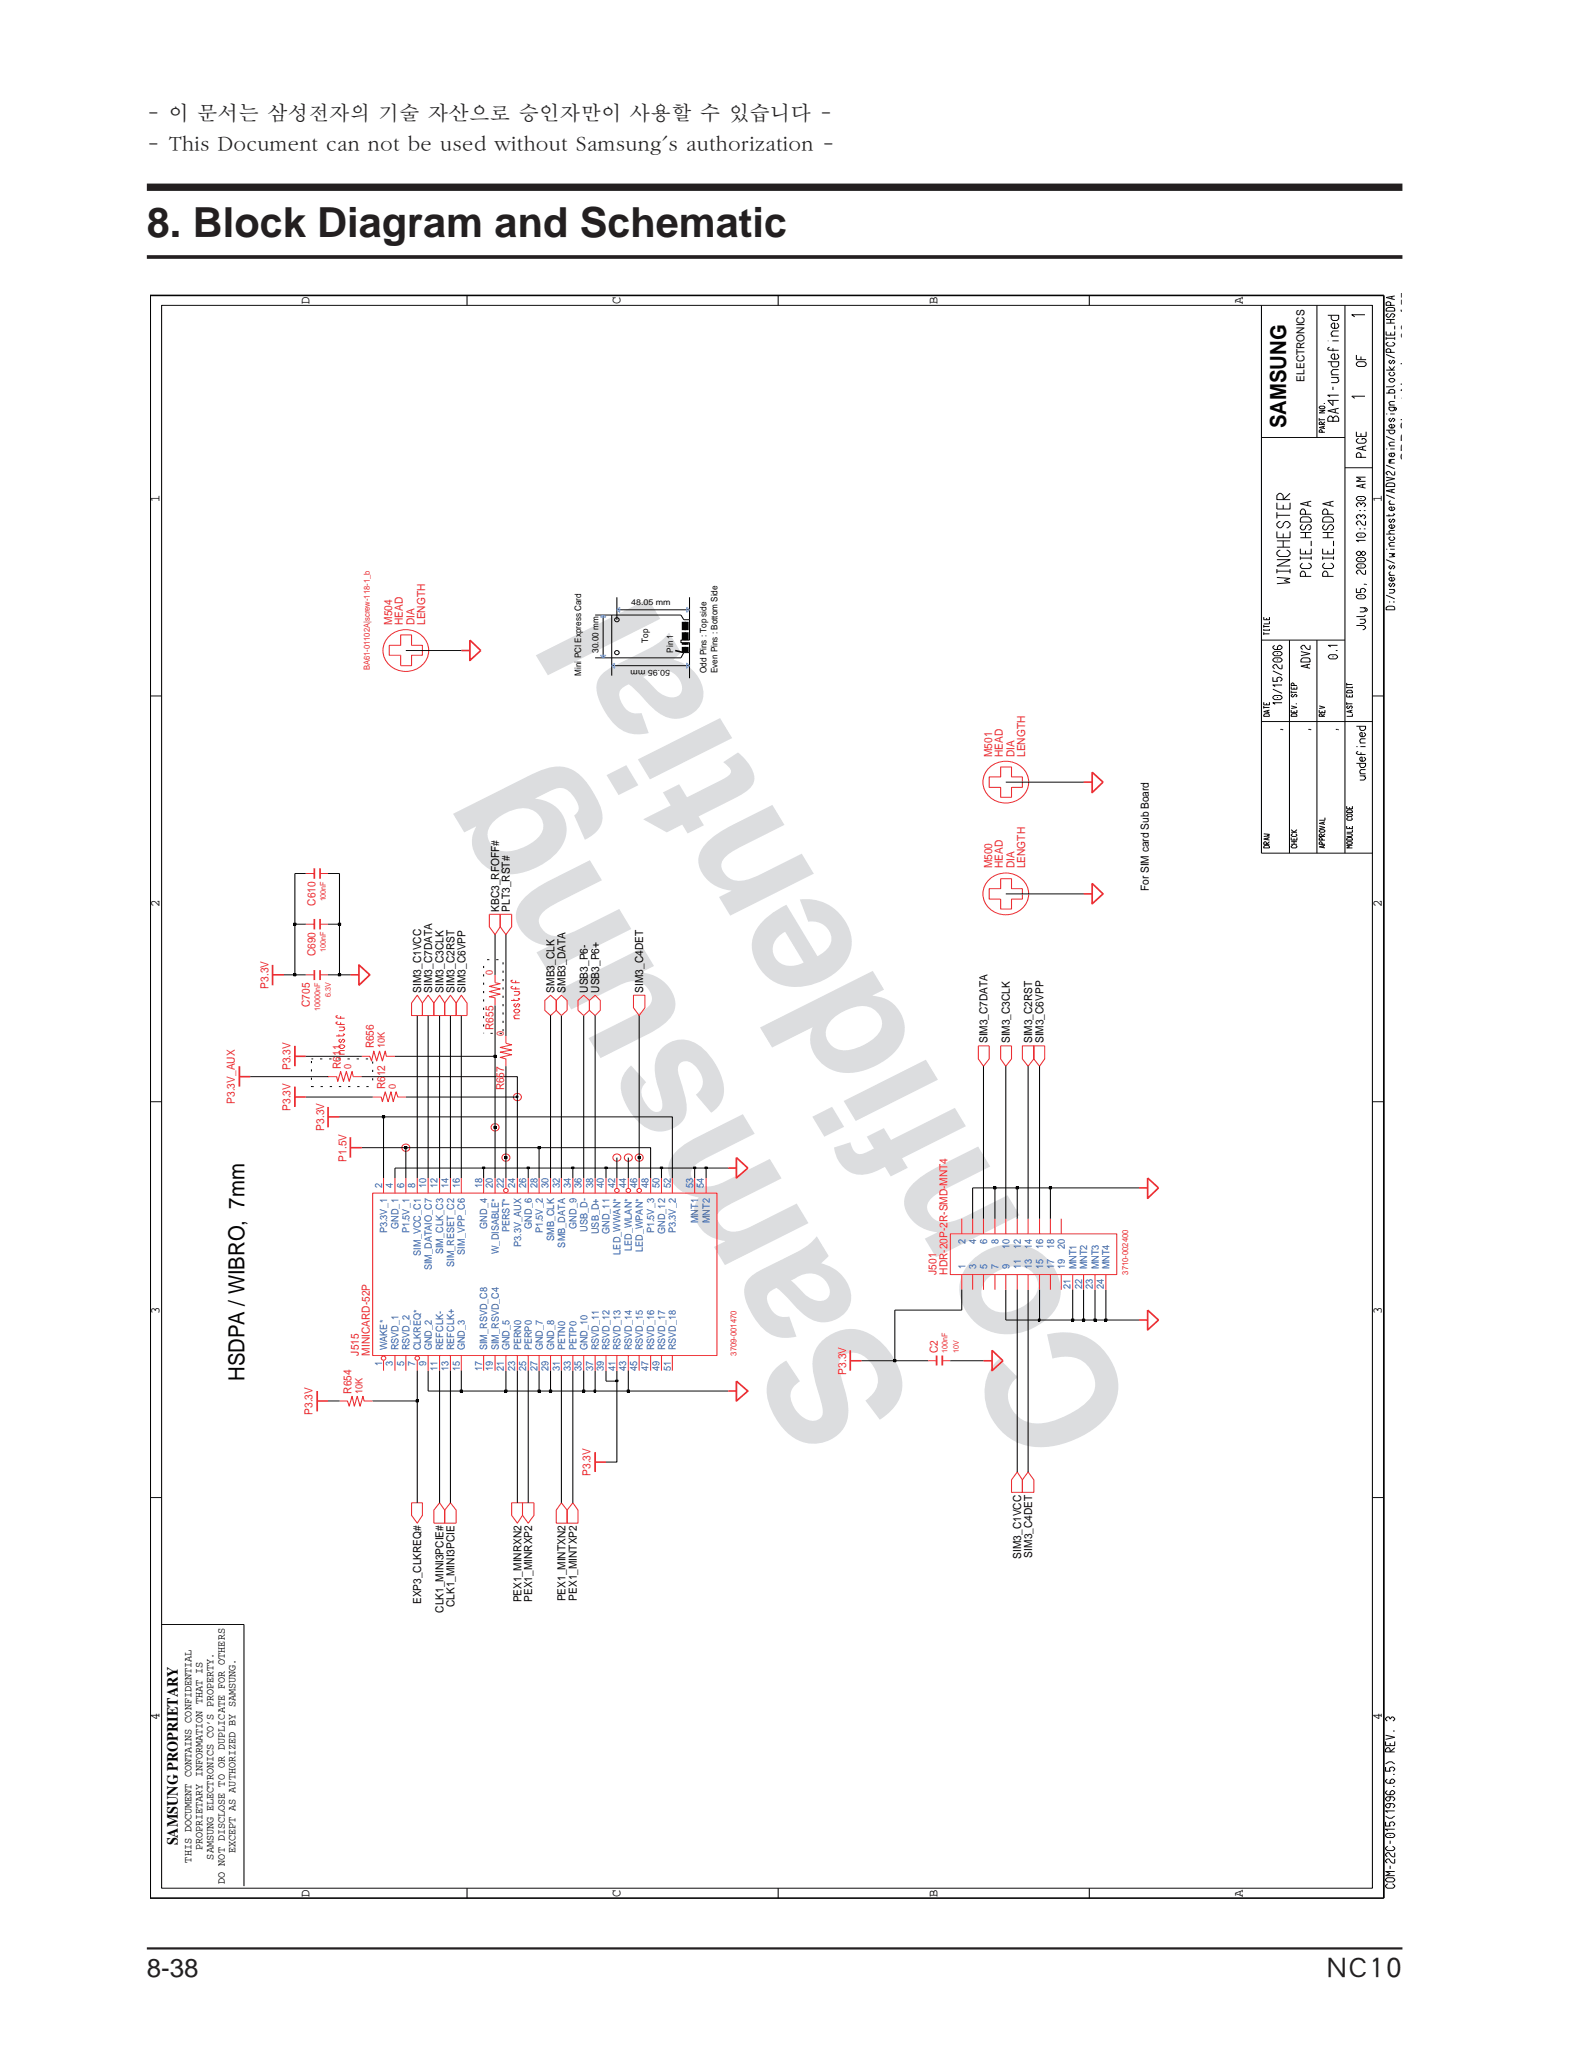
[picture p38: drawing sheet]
<svg xmlns="http://www.w3.org/2000/svg" width="216mm" height="280mm" viewBox="0 0 216 280" stroke-linecap="round" stroke-linejoin="round" font-family="sans-serif">
<defs><g id="words">
<g font-size="23.9" fill="#dcdddf">
<text x="125.2" y="191.6" transform="rotate(-121 125.2 191.6)">Samsung</text>
<text x="155.3" y="192.7" transform="rotate(-121 155.3 192.7)">Confidential</text>
</g>
<text font-size="5.6" fill="#231f20" x="20" y="32.3">8. Block Diagram and Schematic</text>
<g font-size="3.5" fill="#231f20">
<text x="20" y="269.2">8-38</text>
<text x="180.6" y="269">NC10</text>
</g>
<g font-size="3" fill="#030303">
<text x="175.2" y="58.3" transform="rotate(-90 175.2 58.3)">SAMSUNG</text>
<text x="33.3" y="188.1" transform="rotate(-90 33.3 188.1)">HSDPA / WIBRO, 7mm</text>
</g>
<g font-size="2.8" fill="#231f20">
<text x="20" y="16.3">- 이 문서는 삼성전자의 기술 자산으로 승인자만이 사용할 수 있습니다 -</text>
<text x="20" y="20.5">- This Document can not be used without Samsung's authorization -</text>
</g>
<text font-size="2.1" fill="#030303" x="24.2" y="251.3" transform="rotate(-90 24.2 251.3)">SAMSUNG PROPRIETARY</text>
<text font-size="1.9" fill="#231f20" x="192.2" y="62.7" transform="rotate(-90 192.2 62.7)">SRP Sheet Number: 38 of 55</text>
<g font-size="1.8" fill="#030303">
<text x="42.2" y="41.4" transform="rotate(-90 42.2 41.4)">D</text>
<text x="84.5" y="41.4" transform="rotate(-90 84.5 41.4)">C</text>
<text x="127.7" y="41.4" transform="rotate(-90 127.7 41.4)">B</text>
<text x="169.3" y="41.4" transform="rotate(-90 169.3 41.4)">A</text>
<text x="21.7" y="68.3" transform="rotate(-90 21.7 68.3)">1</text>
<text x="188.2" y="68.3" transform="rotate(-90 188.2 68.3)">1</text>
<text x="21.7" y="123.6" transform="rotate(-90 21.7 123.6)">2</text>
<text x="188.2" y="123.6" transform="rotate(-90 188.2 123.6)">2</text>
<text x="21.7" y="178.9" transform="rotate(-90 21.7 178.9)">3</text>
<text x="188.2" y="178.9" transform="rotate(-90 188.2 178.9)">3</text>
<text x="21.7" y="234.2" transform="rotate(-90 21.7 234.2)">4</text>
<text x="188.2" y="234.2" transform="rotate(-90 188.2 234.2)">4</text>
<text x="42.2" y="258.4" transform="rotate(-90 42.2 258.4)">D</text>
<text x="84.5" y="258.4" transform="rotate(-90 84.5 258.4)">C</text>
<text x="127.7" y="258.4" transform="rotate(-90 127.7 258.4)">B</text>
<text x="169.3" y="258.4" transform="rotate(-90 169.3 258.4)">A</text>
</g>
<g font-size="1.5" fill="#030303">
<text x="177.6" y="52" transform="rotate(-90 177.6 52)">ELECTRONICS</text>
<text x="68" y="124.2" transform="rotate(-90 68 124.2)">KBC3_RFOFF#</text>
<text x="69.5" y="124.2" transform="rotate(-90 69.5 124.2)">PLT3_RST#</text>
<text x="156.5" y="121.4" transform="rotate(-90 156.5 121.4)">For SIM card Sub Board</text>
<text x="57.4" y="135.2" transform="rotate(-90 57.4 135.2)">SIM3_C1VCC</text>
<text x="58.9" y="135.2" transform="rotate(-90 58.9 135.2)">SIM3_C7DATA</text>
<text x="60.4" y="135.2" transform="rotate(-90 60.4 135.2)">SIM3_C3CLK</text>
<text x="61.9" y="135.2" transform="rotate(-90 61.9 135.2)">SIM3_C2RST</text>
<text x="63.4" y="135.2" transform="rotate(-90 63.4 135.2)">SIM3_C6VPP</text>
<text x="75.5" y="135.2" transform="rotate(-90 75.5 135.2)">SMB3_CLK</text>
<text x="77" y="135.2" transform="rotate(-90 77 135.2)">SMB3_DATA</text>
<text x="80" y="135.2" transform="rotate(-90 80 135.2)">USB3_P6-</text>
<text x="81.6" y="135.2" transform="rotate(-90 81.6 135.2)">USB3_P6+</text>
<text x="87.6" y="135.2" transform="rotate(-90 87.6 135.2)">SIM3_C4DET</text>
<text x="134.5" y="142.1" transform="rotate(-90 134.5 142.1)">SIM3_C7DATA</text>
<text x="137.5" y="142.1" transform="rotate(-90 137.5 142.1)">SIM3_C3CLK</text>
<text x="140.6" y="142.1" transform="rotate(-90 140.6 142.1)">SIM3_C2RST</text>
<text x="142.1" y="142.1" transform="rotate(-90 142.1 142.1)">SIM3_C6VPP</text>
<text x="139.1" y="212.3" transform="rotate(-90 139.1 212.3)">SIM3_C1VCC</text>
<text x="140.6" y="212.1" transform="rotate(-90 140.6 212.1)">SIM3_C4DET</text>
<text x="57.4" y="218.5" transform="rotate(-90 57.4 218.5)">EXP3_CLKREQ#</text>
<text x="60.4" y="219.6" transform="rotate(-90 60.4 219.6)">CLK1_MINI3PCIE#</text>
<text x="61.9" y="218.9" transform="rotate(-90 61.9 218.9)">CLK1_MINI3PCIE</text>
<text x="71" y="218.2" transform="rotate(-90 71 218.2)">PEX1_MINRXN2</text>
<text x="72.5" y="218.2" transform="rotate(-90 72.5 218.2)">PEX1_MINRXP2</text>
<text x="77" y="218.1" transform="rotate(-90 77 218.1)">PEX1_MINTXN2</text>
<text x="78.6" y="218" transform="rotate(-90 78.6 218)">PEX1_MINTXP2</text>
<text x="26.1" y="253.7" transform="rotate(-90 26.1 253.7)">THIS DOCUMENT CONTAINS CONFIDENTIAL</text>
<text x="27.6" y="252" transform="rotate(-90 27.6 252)">PROPRIETARY INFORMATION THAT IS</text>
<text x="29.1" y="253.2" transform="rotate(-90 29.1 253.2)">SAMSUNG ELECTRONICS CO’S PROPERTY.</text>
<text x="30.6" y="256.6" transform="rotate(-90 30.6 256.6)">DO NOT DISCLOSE TO OR DUPLICATE FOR OTHERS</text>
<text x="32.1" y="252.4" transform="rotate(-90 32.1 252.4)">EXCEPT AS AUTHORIZED BY SAMSUNG.</text>
</g>
<g font-size="1.5" fill="#ee292e">
<text x="53.4" y="85.1" transform="rotate(-90 53.4 85.1)">M504</text>
<text x="54.9" y="85.1" transform="rotate(-90 54.9 85.1)">HEAD</text>
<text x="56.4" y="85.1" transform="rotate(-90 56.4 85.1)">DIA</text>
<text x="57.9" y="85.1" transform="rotate(-90 57.9 85.1)">LENGTH</text>
<text x="135.1" y="103.1" transform="rotate(-90 135.1 103.1)">M501</text>
<text x="136.6" y="103.1" transform="rotate(-90 136.6 103.1)">HEAD</text>
<text x="138.1" y="103.1" transform="rotate(-90 138.1 103.1)">DIA</text>
<text x="139.6" y="103.1" transform="rotate(-90 139.6 103.1)">LENGTH</text>
<text x="135.1" y="118.3" transform="rotate(-90 135.1 118.3)">M500</text>
<text x="136.6" y="118.3" transform="rotate(-90 136.6 118.3)">HEAD</text>
<text x="138.1" y="118.3" transform="rotate(-90 138.1 118.3)">DIA</text>
<text x="139.6" y="118.3" transform="rotate(-90 139.6 118.3)">LENGTH</text>
<text x="43" y="123.3" transform="rotate(-90 43 123.3)">C610</text>
<text x="43" y="130.2" transform="rotate(-90 43 130.2)">C690</text>
<text x="36.6" y="134.6" transform="rotate(-90 36.6 134.6)">P3.3V</text>
<text x="42.2" y="137.1" transform="rotate(-90 42.2 137.1)">C705</text>
<text x="50.9" y="142.8" transform="rotate(-90 50.9 142.8)">R656</text>
<text x="67.2" y="140.3" transform="rotate(-90 67.2 140.3)">R655</text>
<text x="39.5" y="145.7" transform="rotate(-90 39.5 145.7)">P3.3V</text>
<text x="46.4" y="145.6" transform="rotate(-90 46.4 145.6)">R611</text>
<text x="52.5" y="148.3" transform="rotate(-90 52.5 148.3)">R612</text>
<text x="68.7" y="148.5" transform="rotate(-90 68.7 148.5)">R657</text>
<text x="32" y="150.3" transform="rotate(-90 32 150.3)">P3.3V_AUX</text>
<text x="39.5" y="151.3" transform="rotate(-90 39.5 151.3)">P3.3V</text>
<text x="44.1" y="154" transform="rotate(-90 44.1 154)">P3.3V</text>
<text x="47.2" y="158.2" transform="rotate(-90 47.2 158.2)">P1.5V</text>
<text x="127.6" y="173.6" transform="rotate(-90 127.6 173.6)">J501</text>
<text x="129" y="173.6" transform="rotate(-90 129 173.6)">HDR-20P-2R-SMD-MNT4</text>
<text x="48.9" y="184.6" transform="rotate(-90 48.9 184.6)">J515</text>
<text x="50.4" y="184.6" transform="rotate(-90 50.4 184.6)">MINICARD-52P</text>
<text x="127.7" y="184.3" transform="rotate(-90 127.7 184.3)">C2</text>
<text x="47.9" y="189.8" transform="rotate(-90 47.9 189.8)">R654</text>
<text x="115.3" y="187.2" transform="rotate(-90 115.3 187.2)">P3.3V</text>
<text x="42.6" y="192.7" transform="rotate(-90 42.6 192.7)">P3.3V</text>
<text x="80.4" y="201" transform="rotate(-90 80.4 201)">P3.3V</text>
</g>
<g font-size="1.4" fill="#ee292e">
<text x="67.1" y="132.8" transform="rotate(-90 67.1 132.8)">0</text>
<text x="52.4" y="142.8" transform="rotate(-90 52.4 142.8)">10K</text>
<text x="68.6" y="141.1" transform="rotate(-90 68.6 141.1)">0</text>
<text x="47.8" y="145.6" transform="rotate(-90 47.8 145.6)">0</text>
<text x="53.9" y="148.3" transform="rotate(-90 53.9 148.3)">0</text>
<text x="49.4" y="189.8" transform="rotate(-90 49.4 189.8)">10K</text>
</g>
<g font-size="1.4" fill="#2859a8">
<text x="52" y="161.8" transform="rotate(-90 52 161.8)">2</text>
<text x="53.5" y="161.8" transform="rotate(-90 53.5 161.8)">4</text>
<text x="55.1" y="161.8" transform="rotate(-90 55.1 161.8)">6</text>
<text x="56.5" y="161.8" transform="rotate(-90 56.5 161.8)">8</text>
<text x="58" y="161.8" transform="rotate(-90 58 161.8)">10</text>
<text x="59.6" y="161.8" transform="rotate(-90 59.6 161.8)">12</text>
<text x="61.1" y="161.8" transform="rotate(-90 61.1 161.8)">14</text>
<text x="62.6" y="161.8" transform="rotate(-90 62.6 161.8)">16</text>
<text x="65.7" y="161.8" transform="rotate(-90 65.7 161.8)">18</text>
<text x="67.1" y="161.8" transform="rotate(-90 67.1 161.8)">20</text>
<text x="68.6" y="161.8" transform="rotate(-90 68.6 161.8)">22</text>
<text x="70.2" y="161.8" transform="rotate(-90 70.2 161.8)">24</text>
<text x="71.7" y="161.8" transform="rotate(-90 71.7 161.8)">26</text>
<text x="73.2" y="161.8" transform="rotate(-90 73.2 161.8)">28</text>
<text x="74.7" y="161.8" transform="rotate(-90 74.7 161.8)">30</text>
<text x="76.3" y="161.8" transform="rotate(-90 76.3 161.8)">32</text>
<text x="77.7" y="161.8" transform="rotate(-90 77.7 161.8)">34</text>
<text x="79.2" y="161.8" transform="rotate(-90 79.2 161.8)">36</text>
<text x="80.8" y="161.8" transform="rotate(-90 80.8 161.8)">38</text>
<text x="82.3" y="161.8" transform="rotate(-90 82.3 161.8)">40</text>
<text x="83.8" y="161.8" transform="rotate(-90 83.8 161.8)">42</text>
<text x="85.3" y="161.8" transform="rotate(-90 85.3 161.8)">44</text>
<text x="86.8" y="161.8" transform="rotate(-90 86.8 161.8)">46</text>
<text x="88.3" y="161.8" transform="rotate(-90 88.3 161.8)">48</text>
<text x="89.8" y="161.8" transform="rotate(-90 89.8 161.8)">50</text>
<text x="91.4" y="161.8" transform="rotate(-90 91.4 161.8)">52</text>
<text x="94.4" y="161.8" transform="rotate(-90 94.4 161.8)">53</text>
<text x="95.9" y="161.8" transform="rotate(-90 95.9 161.8)">54</text>
<text x="52.7" y="168" transform="rotate(-90 52.7 168)">P3.3V_1</text>
<text x="54.3" y="167.3" transform="rotate(-90 54.3 167.3)">GND_1</text>
<text x="55.8" y="168" transform="rotate(-90 55.8 168)">P1.5V_1</text>
<text x="66.4" y="167.3" transform="rotate(-90 66.4 167.3)">GND_4</text>
<text x="69.4" y="167.8" transform="rotate(-90 69.4 167.8)">PERST*</text>
<text x="72.4" y="167.3" transform="rotate(-90 72.4 167.3)">GND_6</text>
<text x="73.9" y="168" transform="rotate(-90 73.9 168)">P1.5V_2</text>
<text x="78.5" y="167.3" transform="rotate(-90 78.5 167.3)">GND_9</text>
<text x="80" y="167.8" transform="rotate(-90 80 167.8)">USB_D-</text>
<text x="89.1" y="168" transform="rotate(-90 89.1 168)">P1.5V_3</text>
<text x="92.1" y="168" transform="rotate(-90 92.1 168)">P3.3V_2</text>
<text x="95.1" y="166.6" transform="rotate(-90 95.1 166.6)">MNT1</text>
<text x="96.7" y="166.6" transform="rotate(-90 96.7 166.6)">MNT2</text>
<text x="57.3" y="171" transform="rotate(-90 57.3 171)">SIM_VCC_C1</text>
<text x="58.8" y="173" transform="rotate(-90 58.8 173)">SIM_DATAIO_C7</text>
<text x="60.4" y="170.8" transform="rotate(-90 60.4 170.8)">SIM_CLK_C3</text>
<text x="61.8" y="172.5" transform="rotate(-90 61.8 172.5)">SIM_RESET_C2</text>
<text x="63.3" y="170.9" transform="rotate(-90 63.3 170.9)">SIM_VPP_C6</text>
<text x="67.9" y="170.8" transform="rotate(-90 67.9 170.8)">W_DISABLE*</text>
<text x="71" y="169.8" transform="rotate(-90 71 169.8)">P3.3V_AUX</text>
<text x="75.5" y="169" transform="rotate(-90 75.5 169)">SMB_CLK</text>
<text x="77" y="169.9" transform="rotate(-90 77 169.9)">SMB_DATA</text>
<text x="81.6" y="168.1" transform="rotate(-90 81.6 168.1)">USB_D+</text>
<text x="83" y="168" transform="rotate(-90 83 168)">GND_11</text>
<text x="84.5" y="170.9" transform="rotate(-90 84.5 170.9)">LED_WWAN*</text>
<text x="86.1" y="170.4" transform="rotate(-90 86.1 170.4)">LED_WLAN*</text>
<text x="87.5" y="170.5" transform="rotate(-90 87.5 170.5)">LED_WPAN*</text>
<text x="90.6" y="168" transform="rotate(-90 90.6 168)">GND_12</text>
<text x="131.5" y="172.9" transform="rotate(-90 131.5 172.9)">1</text>
<text x="131.5" y="169.4" transform="rotate(-90 131.5 169.4)">2</text>
<text x="133" y="172.9" transform="rotate(-90 133 172.9)">3</text>
<text x="133" y="169.4" transform="rotate(-90 133 169.4)">4</text>
<text x="134.4" y="172.9" transform="rotate(-90 134.4 172.9)">5</text>
<text x="134.4" y="169.4" transform="rotate(-90 134.4 169.4)">6</text>
<text x="136" y="172.9" transform="rotate(-90 136 172.9)">7</text>
<text x="136" y="169.4" transform="rotate(-90 136 169.4)">8</text>
<text x="137.5" y="172.9" transform="rotate(-90 137.5 172.9)">9</text>
<text x="137.5" y="170.1" transform="rotate(-90 137.5 170.1)">10</text>
<text x="139" y="172.9" transform="rotate(-90 139 172.9)">11</text>
<text x="139" y="170.1" transform="rotate(-90 139 170.1)">12</text>
<text x="140.5" y="172.9" transform="rotate(-90 140.5 172.9)">13</text>
<text x="140.5" y="170.1" transform="rotate(-90 140.5 170.1)">14</text>
<text x="142.1" y="172.9" transform="rotate(-90 142.1 172.9)">15</text>
<text x="142.1" y="170.1" transform="rotate(-90 142.1 170.1)">16</text>
<text x="143.6" y="172.9" transform="rotate(-90 143.6 172.9)">17</text>
<text x="143.6" y="170.1" transform="rotate(-90 143.6 170.1)">18</text>
<text x="145" y="172.9" transform="rotate(-90 145 172.9)">19</text>
<text x="145" y="170.1" transform="rotate(-90 145 170.1)">20</text>
<text x="146.6" y="172.9" transform="rotate(-90 146.6 172.9)">MNT1</text>
<text x="148.1" y="172.9" transform="rotate(-90 148.1 172.9)">MNT2</text>
<text x="149.6" y="172.9" transform="rotate(-90 149.6 172.9)">MNT3</text>
<text x="151.1" y="172.9" transform="rotate(-90 151.1 172.9)">MNT4</text>
<text x="145.8" y="175.6" transform="rotate(-90 145.8 175.6)">21</text>
<text x="147.4" y="175.6" transform="rotate(-90 147.4 175.6)">22</text>
<text x="148.8" y="175.6" transform="rotate(-90 148.8 175.6)">23</text>
<text x="150.3" y="175.6" transform="rotate(-90 150.3 175.6)">24</text>
<text x="52.7" y="183.9" transform="rotate(-90 52.7 183.9)">WAKE*</text>
<text x="54.3" y="183.9" transform="rotate(-90 54.3 183.9)">RSVD_1</text>
<text x="55.8" y="183.9" transform="rotate(-90 55.8 183.9)">RSVD_2</text>
<text x="57.3" y="183.9" transform="rotate(-90 57.3 183.9)">CLKREQ*</text>
<text x="58.8" y="183.9" transform="rotate(-90 58.8 183.9)">GND_2</text>
<text x="60.4" y="183.9" transform="rotate(-90 60.4 183.9)">REFCLK-</text>
<text x="61.8" y="183.9" transform="rotate(-90 61.8 183.9)">REFCLK+</text>
<text x="63.3" y="183.9" transform="rotate(-90 63.3 183.9)">GND_3</text>
<text x="66.4" y="183.9" transform="rotate(-90 66.4 183.9)">SIM_RSVD_C8</text>
<text x="67.9" y="183.9" transform="rotate(-90 67.9 183.9)">SIM_RSVD_C4</text>
<text x="69.4" y="183.9" transform="rotate(-90 69.4 183.9)">GND_5</text>
<text x="71" y="183.9" transform="rotate(-90 71 183.9)">PERN0</text>
<text x="72.4" y="183.9" transform="rotate(-90 72.4 183.9)">PERP0</text>
<text x="73.9" y="183.9" transform="rotate(-90 73.9 183.9)">GND_7</text>
<text x="75.5" y="183.9" transform="rotate(-90 75.5 183.9)">GND_8</text>
<text x="77" y="183.9" transform="rotate(-90 77 183.9)">PETN0</text>
<text x="78.5" y="183.9" transform="rotate(-90 78.5 183.9)">PETP0</text>
<text x="80" y="183.9" transform="rotate(-90 80 183.9)">GND_10</text>
<text x="81.5" y="183.9" transform="rotate(-90 81.5 183.9)">RSVD_11</text>
<text x="83" y="183.9" transform="rotate(-90 83 183.9)">RSVD_12</text>
<text x="84.5" y="183.9" transform="rotate(-90 84.5 183.9)">RSVD_13</text>
<text x="86.1" y="183.9" transform="rotate(-90 86.1 183.9)">RSVD_14</text>
<text x="87.5" y="183.9" transform="rotate(-90 87.5 183.9)">RSVD_15</text>
<text x="89.1" y="183.9" transform="rotate(-90 89.1 183.9)">RSVD_16</text>
<text x="90.6" y="183.9" transform="rotate(-90 90.6 183.9)">RSVD_17</text>
<text x="92.1" y="183.9" transform="rotate(-90 92.1 183.9)">RSVD_18</text>
<text x="52" y="186" transform="rotate(-90 52 186)">1</text>
<text x="53.5" y="186" transform="rotate(-90 53.5 186)">3</text>
<text x="55.1" y="186" transform="rotate(-90 55.1 186)">5</text>
<text x="56.5" y="186" transform="rotate(-90 56.5 186)">7</text>
<text x="58" y="186" transform="rotate(-90 58 186)">9</text>
<text x="59.6" y="186.7" transform="rotate(-90 59.6 186.7)">11</text>
<text x="61.1" y="186.7" transform="rotate(-90 61.1 186.7)">13</text>
<text x="62.6" y="186.7" transform="rotate(-90 62.6 186.7)">15</text>
<text x="65.7" y="186.7" transform="rotate(-90 65.7 186.7)">17</text>
<text x="67.1" y="186.7" transform="rotate(-90 67.1 186.7)">19</text>
<text x="68.6" y="186.7" transform="rotate(-90 68.6 186.7)">21</text>
<text x="70.2" y="186.7" transform="rotate(-90 70.2 186.7)">23</text>
<text x="71.7" y="186.7" transform="rotate(-90 71.7 186.7)">25</text>
<text x="73.2" y="186.7" transform="rotate(-90 73.2 186.7)">27</text>
<text x="74.7" y="186.7" transform="rotate(-90 74.7 186.7)">29</text>
<text x="76.3" y="186.7" transform="rotate(-90 76.3 186.7)">31</text>
<text x="77.7" y="186.7" transform="rotate(-90 77.7 186.7)">33</text>
<text x="79.2" y="186.7" transform="rotate(-90 79.2 186.7)">35</text>
<text x="80.8" y="186.7" transform="rotate(-90 80.8 186.7)">37</text>
<text x="82.2" y="186.7" transform="rotate(-90 82.2 186.7)">39</text>
<text x="83.8" y="186.7" transform="rotate(-90 83.8 186.7)">41</text>
<text x="85.3" y="186.7" transform="rotate(-90 85.3 186.7)">43</text>
<text x="86.8" y="186.7" transform="rotate(-90 86.8 186.7)">45</text>
<text x="88.3" y="186.7" transform="rotate(-90 88.3 186.7)">47</text>
<text x="89.8" y="186.7" transform="rotate(-90 89.8 186.7)">49</text>
<text x="91.4" y="186.7" transform="rotate(-90 91.4 186.7)">51</text>
</g>
<g font-size="1.2" fill="#030303">
<text x="81.5" y="88.9" transform="rotate(-90 81.5 88.9)">30.00 mm</text>
<text x="88.3" y="87.5" transform="rotate(-90 88.3 87.5)">Top</text>
<text x="91.7" y="88.9" transform="rotate(-90 91.7 88.9)">Pin 1</text>
<text x="79.2" y="92" transform="rotate(-90 79.2 92)">Mini PCI Express Card</text>
<text x="96.2" y="91.7" transform="rotate(-90 96.2 91.7)">Odd Pins : Top side</text>
<text x="97.7" y="91.7" transform="rotate(-90 97.7 91.7)">Even Pins : Bottom Side</text>
</g>
<g font-size="1.1" fill="#030303">
<text x="86" y="82.4">48.05 mm</text>
<text x="91.3" y="91.2" transform="rotate(-180 91.3 91.2)">50.95 mm</text>
</g>
<g font-size="1.1" fill="#ee292e">
<text x="50.4" y="91.3" transform="rotate(-90 50.4 91.3)">BA61-01102A|screw-118-1_b</text>
<text x="44.4" y="122.8" transform="rotate(-90 44.4 122.8)">100nF</text>
<text x="44.4" y="129.7" transform="rotate(-90 44.4 129.7)">100nF</text>
<text x="43.6" y="137.6" transform="rotate(-90 43.6 137.6)">10000nF</text>
<text x="45.1" y="135.8" transform="rotate(-90 45.1 135.8)">6.3V</text>
<text x="153.7" y="173.6" transform="rotate(-90 153.7 173.6)">3710-002400</text>
<text x="100.3" y="184.6" transform="rotate(-90 100.3 184.6)">3709-001470</text>
<text x="129" y="184.3" transform="rotate(-90 129 184.3)">100nF</text>
<text x="130.6" y="184.3" transform="rotate(-90 130.6 184.3)">10V</text>
</g>
</g></defs>
<path d="M20 265.4h171" fill="none" stroke="#231f20" stroke-width=".3"/>
<path d="M20 25.5h171" fill="none" stroke="#231f20" stroke-width="1" stroke-linecap="butt"/>
<path d="M20 35h171" fill="none" stroke="#231f20" stroke-width=".5"/>
<path d="M20 40h170.9v220.9h-170.9z" fill="#fff"/>
<g fill="none" stroke="#ee292e" stroke-width=".14">
<path d="M52.8 86.8a3.2 3.2 0 0 1 5.5 1.1 3 3 0 0 1-1.2 3 3 3 0 0 1-3.2 .3 2.72 2.72 0 0 1-1.1-4.4zM53 87.9h1.6v-1.4h1.4v1.4h1.5v1.3h-1.5v1.5h-1.4v-1.5h-1.6zM41.6 119h1.2M43.6 119h1.1M134.5 120a3.2 3.2 0 0 1 5.5 1.1 3 3 0 0 1-1.2 3 3 3 0 0 1-3.2 .2 2.72 2.72 0 0 1-1.1-4.3zM134.5 104.7a3.2 3.2 0 0 1 5.5 1.2 3 3 0 0 1-1.2 2.9 3 3 0 0 1-3.2 .3 2.72 2.72 0 0 1-1.1-4.4zM134.7 105.8h1.6v-1.3h1.5v1.3h1.4v1.4h-1.4v1.4h-1.5v-1.4h-1.6zM41.6 125.9h1.2M41.6 132.8h1.2M43.6 125.9h1.1M43.6 132.8h1.1M56.8 135.5l.7 1.1v1.7h-1.5v-1.7z"/>
<path d="M58.3 135.5l.8 1.1v1.7h-1.6v-1.7zM59.9 135.5l.7 1.1v1.7h-1.5v-1.7zM61.3 135.5l.8 1.1v1.7h-1.5v-1.7zM62.8 135.5l.8 1.1v1.7h-1.5v-1.7zM66.6 124.5h3.1v1.7l-.8 1.1-.8-1.1v-1.7v1.7l-.7 1.1-.8-1.1zM67.4 132.8v1l.7 .2-1.5 .3 1.5 .4-1.5 .3 1.5 .4-1.5 .3 .8 .2v1.1M74.2 136.2l.8-.7 .8 .7v1.4l-.8 .7-.8-.7zM76.5 135.5l.7 .7v1.4l-.7 .7-.7-.7v-1.4zM78.7 136.2l.8-.7 .8 .7v1.4l-.8 .7-.8-.7zM80.3 136.2l.8-.7 .7 .7v1.4l-.7 .7-.8-.7zM86.3 135.5h1.5v1.7l-.7 1.1-.8-1.1zM134.7 121h1.6v-1.3h1.5v1.3h1.4v1.4h-1.4v1.4h-1.5v-1.4h-1.6z"/>
<path d="M44.8 146.6h-.1h1.1l.2 .7 .4-1.4 .4 1.4 .4-1.4 .4 1.4 .3-1.4 .2 .7h1.2M49.3 143.9h1.1l.2 .6 .3-1.4 .4 1.4 .4-1.4 .4 1.4 .4-1.4 .1 .8h1.2M50.8 149.4h1.1l.2 .6 .4-1.3 .4 1.3 .3-1.3 .4 1.3 .3-1.3 .3 .7h1.1M68.9 141.1v1l.8 .2-1.6 .3 1.6 .4-1.6 .3 1.6 .3-1.6 .4 .8 .2v1M133.2 142.4h1.5v1.8l-.8 1-.7-1zM136.3 142.4h1.5v1.8l-.8 1-.7-1zM139.2 142.4h1.6v1.8l.8 1 .7-1v-1.8h-1.5v1.8l-.8 1-.8-1zM50.8 162.5h46.8v22.1h-46.8zM52.2 160.4v2.1M53.8 160.4v2.1M55.3 160.4v2.1M56.8 160.4v2.1"/>
<path d="M58.3 160.4v2.1M59.9 160.4v2.1M61.3 160.4v2.1M62.8 160.4v2.1M65.9 160.4v2.1M67.4 160.4v2.1M68.9 160.4v1.4M70.5 160.4v2.1M71.9 160.4v2.1M73.4 160.4v2.1M75 160.4v2.1M76.5 160.4v2.1"/>
<path d="M78 160.4v2.1M79.5 160.4v2.1M81.1 160.4v2.1M82.5 160.4v2.1M84 160.4v1.4M85.6 160.4v1.4M87.1 160.4v1.4M88.6 160.4v2.1M90.1 160.4v2.1M91.6 160.4v2.1M94.6 160.4v2.1M96.2 160.4v2.1"/>
<path d="M129.4 168h22.7v5.6h-22.7zM131 166v2M131 173.6v2M132.5 166v2M132.5 173.6v2M133.9 166v2M133.9 173.6v2M135.5 166v2M135.5 173.6v2M137 166v2M137 173.6v2M138.5 166v2"/>
<path d="M138.5 173.6v2M140 166v2M140 173.6v2M141.6 166v2M141.6 173.6v2M143.1 166v2M143.1 173.6v2M144.5 166v2M144.5 173.6v2M146.1 173.6v2M147.6 173.6v2M149.1 173.6v2"/>
<path d="M150.6 173.6v2M46.2 190.8h1.1l.3 .7 .3-1.3 .4 1.3 .3-1.3 .4 1.3 .4-1.3 .2 .6h1.2M52.2 185.3v1.4M53.8 184.6v2.1M55.3 184.6v2.1M56.8 185.3v1.4M58.3 184.6v2.1M59.9 184.6v2.1M61.3 184.6v2.1M62.8 184.6v2.1M65.9 184.6v2.1M67.4 184.6v2.1"/>
<path d="M68.9 184.6v2.1M70.5 184.6v2.1M71.9 184.6v2.1M73.4 184.6v2.1M75 184.6v2.1M76.5 184.6v2.1M78 184.6v2.1M79.5 184.6v2.1M81.1 184.6v2.1M82.5 184.6v2.1M84 184.6v2.1M85.6 184.6v2.1"/>
<path d="M87.1 184.6v2.1M88.6 184.6v2.1M90.1 184.6v2.1M91.6 184.6v2.1M126.4 185.3h1.2M128.3 185.3h1.1M56 204.7h1.5v1.7l-.7 1-.8-1zM59.9 204.7l.7 1v1.7h-1.5v-1.7zM61.3 204.7l.8 1v1.7h-1.5v-1.7zM69.7 204.7h1.5v1.7l-.7 1-.8-1zM71.2 204.7h1.5v1.7l-.8 1-.7-1zM76.5 204.7l.7 1v1.7h-1.4v-1.7z"/>
<path d="M78 204.7l.7 1v1.7h-1.5v-1.7zM138.5 200.5l.7 1v1.7h-1.4v-1.7zM140 200.5l.8 1v1.7h-1.6v-1.7z"/>
<circle cx="55.2" cy="156.3" r=".52"/>
<circle cx="67.4" cy="153.5" r=".52"/>
<circle cx="68.9" cy="157.7" r=".52"/>
<circle cx="70.4" cy="149.4" r=".52"/>
<circle cx="84" cy="157.7" r=".52"/>
<circle cx="85.5" cy="157.7" r=".52"/>
<circle cx="87" cy="157.7" r=".52"/>
<circle cx="68.9" cy="162.1" r=".3"/>
<circle cx="84" cy="162.1" r=".3"/>
<circle cx="85.6" cy="162.1" r=".3"/>
<circle cx="87" cy="162.1" r=".3"/>
<circle cx="52.2" cy="185" r=".3"/>
<circle cx="56.8" cy="185" r=".3"/>
</g>
<g fill="none" stroke="#ee292e" stroke-width=".22">
<path d="M62.8 88.6h1.2M64 87.2l1.5 1.4-1.5 1.3zM42.8 118.3v1.4M43.6 118.3v1.4M147.6 106.5h1.1M148.7 105.2l1.5 1.3-1.5 1.4zM37.1 131.4v2.8M37.1 132.8h1.6M42.8 125.2v1.4M42.8 132.1v1.4M43.6 125.2v1.4M43.6 132.1v1.4"/>
<path d="M47.7 132.8h1.2M48.9 131.4l1.5 1.4-1.5 1.4zM147.6 121.7h1.1M148.7 120.3l1.5 1.4-1.5 1.4zM32.6 146.6h1.5M32.6 145.2v2.8M40.2 149.4h1.4M40.2 143.9h1.4M40.2 142.4v2.8M40.2 148v2.8M44.7 150.8v2.7M44.7 152.1h1.5"/>
<path d="M47.7 156.3h1.6M47.7 154.9v2.8M99.2 159.1h1.1M100.3 157.7l1.6 1.4-1.6 1.3zM155.1 179.8h1.2M155.1 161.8h1.2M156.3 178.4l1.5 1.4-1.5 1.3zM156.3 160.4l1.5 1.4-1.5 1.4zM43.2 190.8h1.5M43.2 189.4v2.8M81.1 199.1h1.4M81.1 197.8v2.7"/>
<path d="M99.2 189.4h1.1M100.3 188.1l1.6 1.3-1.6 1.4zM115.8 185.3h1.6M115.8 183.9v2.8M127.6 184.6v1.4M128.3 184.6v1.4M133.9 185.3h1.2M135.1 183.9l1.5 1.4-1.5 1.4z"/>
</g>
<path d="M143.1 161.8h12M150.6 179.8h4.5" fill="none" stroke="#030303" stroke-width=".14"/>
<path d="M150.5 179.6h.3v.3h-.3z" fill-rule="evenodd" fill="#030303"/>
<path d="M150.5 179.6h.3v.3h-.3zM150.6 175.6v4.2h-1.5" fill="none" stroke="#030303" stroke-width=".14"/>
<path d="M149 179.6h.3v.3h-.3z" fill-rule="evenodd" fill="#030303"/>
<path d="M149 179.6h.3v.3h-.3zM149.1 175.6v4.2h-1.5" fill="none" stroke="#030303" stroke-width=".14"/>
<path d="M147.4 179.6h.3v.3h-.3z" fill-rule="evenodd" fill="#030303"/>
<path d="M137 106.5h10.6M137 121.7h10.6M147.4 179.6h.3v.3h-.3zM147.6 175.6v4.2h-1.5" fill="none" stroke="#030303" stroke-width=".14"/>
<path d="M145.9 179.6h.4v.3h-.4z" fill-rule="evenodd" fill="#030303"/>
<path d="M143.1 161.8v4.2M145.9 179.6h.4v.3h-.4zM146.1 175.6v4.2h-4.5" fill="none" stroke="#030303" stroke-width=".14"/>
<path d="M142.9 161.6h.3v.3h-.3z" fill-rule="evenodd" fill="#030303"/>
<path d="M138.5 161.8h4.6M142.9 161.6h.3v.3h-.3z" fill="none" stroke="#030303" stroke-width=".14"/>
<path d="M141.4 179.6h.3v.3h-.3z" fill-rule="evenodd" fill="#030303"/>
<path d="M140 145.2v20.8M141.6 145.2v20.8M138.5 161.8v4.2M138.5 175.6v24.9M140 175.6v24.9M141.4 179.6h.3v.3h-.3zM141.6 175.6v4.2h-4.6" fill="none" stroke="#030303" stroke-width=".14"/>
<path d="M138.4 161.6h.3v.3h-.3z" fill-rule="evenodd" fill="#030303"/>
<path d="M137 145.2v20.8M137 175.6v4.2M138.4 161.6h.3v.3h-.3zM138.5 161.8h-3v4.2" fill="none" stroke="#030303" stroke-width=".14"/>
<path d="M135.3 161.6h.4v.3h-.4z" fill-rule="evenodd" fill="#030303"/>
<path d="M133.9 145.2v20.8M131 175.6v2.8h-9.1M135.3 161.6h.4v.3h-.4zM135.5 161.8h-3v4.2M121.9 185.3h4.5M129.4 185.3h4.5" fill="none" stroke="#030303" stroke-width=".14"/>
<path d="M121.7 185.2h.3v.3h-.3z" fill-rule="evenodd" fill="#030303"/>
<path d="M99.2 159.1h-3v1.3M121.9 178.4v6.9h-4.5M85.6 189.4h13.6M121.7 185.2h.3v.3h-.3z" fill="none" stroke="#030303" stroke-width=".14"/>
<path d="M96 158.9h.3v.2h-.3z" fill-rule="evenodd" fill="#030303"/>
<path d="M96 158.9h.3v.2h-.3zM96.2 159.1h-1.6v1.3" fill="none" stroke="#030303" stroke-width=".14"/>
<path d="M94.5 158.9h.3v.2h-.3z" fill-rule="evenodd" fill="#030303"/>
<path d="M52.2 152.1h39.4v8.3M94.5 158.9h.3v.2h-.3zM94.6 159.1h-4.5v1.3" fill="none" stroke="#030303" stroke-width=".14"/>
<path d="M89.9 158.9h.3v.2h-.3z" fill-rule="evenodd" fill="#030303"/>
<path d="M73.4 156.3h15.2v4.1M82.5 159.1h7.6M87.1 157.7v2.7M89.9 158.9h.3v.2h-.3z" fill="none" stroke="#030303" stroke-width=".14"/>
<path d="M86.9 157.5h.3v.3h-.3z" fill-rule="evenodd" fill="#030303"/>
<path d="M87.1 138.3v19.4M86.9 157.5h.3v.3h-.3z" fill="none" stroke="#030303" stroke-width=".14"/>
<path d="M85.4 189.3h.3v.3h-.3z" fill-rule="evenodd" fill="#030303"/>
<path d="M85.6 157.7v2.7M84 188.1v11h-1.5M85.4 189.3h.3v.3h-.3zM85.6 186.7v2.7h-4.5" fill="none" stroke="#030303" stroke-width=".14"/>
<path d="M83.9 187.9h.3v.3h-.3z" fill-rule="evenodd" fill="#030303"/>
<path d="M82.5 159.1v1.3M84 157.7v2.7M82.5 186.7v1.4h1.5v-1.4M83.9 187.9h.3v.3h-.3z" fill="none" stroke="#030303" stroke-width=".14"/>
<path d="M82.4 158.9h.3v.2h-.3z" fill-rule="evenodd" fill="#030303"/>
<path d="M78 159.1h4.5M82.4 158.9h.3v.2h-.3z" fill="none" stroke="#030303" stroke-width=".14"/>
<path d="M80.9 189.3h.2v.3h-.2z" fill-rule="evenodd" fill="#030303"/>
<path d="M81.1 138.3v22.1M80.9 189.3h.2v.3h-.2zM81.1 186.7v2.7h-1.6" fill="none" stroke="#030303" stroke-width=".14"/>
<path d="M79.3 189.3h.4v.3h-.4z" fill-rule="evenodd" fill="#030303"/>
<path d="M79.5 138.3v22.1M78 159.1v1.3M78 186.7v18M79.3 189.3h.4v.3h-.4zM79.5 186.7v2.7h-4.5" fill="none" stroke="#030303" stroke-width=".14"/>
<path d="M77.9 158.9h.3v.2h-.3z" fill-rule="evenodd" fill="#030303"/>
<path d="M76.5 138.3v22.1M71.9 159.1h6.1M77.9 158.9h.3v.2h-.3zM76.5 186.7v18" fill="none" stroke="#030303" stroke-width=".14"/>
<path d="M74.8 189.3h.3v.3h-.3z" fill-rule="evenodd" fill="#030303"/>
<path d="M75 138.3v22.1M74.8 189.3h.3v.3h-.3zM75 186.7v2.7h-1.6" fill="none" stroke="#030303" stroke-width=".14"/>
<path d="M73.3 189.3h.3v.3h-.3z" fill-rule="evenodd" fill="#030303"/>
<path d="M73.4 156.3v4.1M73.3 189.3h.3v.3h-.3zM73.4 186.7v2.7h-4.5" fill="none" stroke="#030303" stroke-width=".14"/>
<path d="M73.3 156.2h.3v.2h-.3z" fill-rule="evenodd" fill="#030303"/>
<path d="M55.3 156.3h18.1M71.9 159.1v1.3M73.3 156.2h.3v.2h-.3zM71.9 186.7v18" fill="none" stroke="#030303" stroke-width=".14"/>
<path d="M71.8 158.9h.3v.2h-.3z" fill-rule="evenodd" fill="#030303"/>
<path d="M65.9 159.1h6M70.5 149.4v11M71.8 158.9h.3v.2h-.3zM70.5 186.7v18" fill="none" stroke="#030303" stroke-width=".14"/>
<path d="M70.3 149.3h.2v.2h-.2z" fill-rule="evenodd" fill="#030303"/>
<path d="M49.3 146.6h21.2v2.8h-15.2M70.3 149.3h.2v.2h-.2z" fill="none" stroke="#030303" stroke-width=".14"/>
<path d="M68.7 189.3h.4v.3h-.4z" fill-rule="evenodd" fill="#030303"/>
<path d="M68.9 157.7v2.7M68.7 189.3h.4v.3h-.4zM68.9 186.7v2.7h-6.1" fill="none" stroke="#030303" stroke-width=".14"/>
<path d="M68.7 157.5h.4v.3h-.4z" fill-rule="evenodd" fill="#030303"/>
<path d="M68.9 127.3v13.8M67.4 153.5v6.9M68.7 157.5h.4v.3h-.4zM68.9 145.2v12.5" fill="none" stroke="#030303" stroke-width=".14"/>
<path d="M67.3 153.4h.3v.3h-.3z" fill-rule="evenodd" fill="#030303"/>
<path d="M67.3 153.4h.3v.3h-.3zM67.4 143.9v9.6" fill="none" stroke="#030303" stroke-width=".14"/>
<path d="M67.3 143.7h.3v.3h-.3z" fill-rule="evenodd" fill="#030303"/>
<path d="M67.4 127.3v5.5M67.4 137v6.9h-13.6M65.9 159.1v1.3M67.3 143.7h.3v.3h-.3z" fill="none" stroke="#030303" stroke-width=".14"/>
<path d="M65.7 158.9h.3v.2h-.3z" fill-rule="evenodd" fill="#030303"/>
<path d="M53.8 159.1h12.1M65.7 158.9h.3v.2h-.3z" fill="none" stroke="#030303" stroke-width=".14"/>
<path d="M62.7 189.3h.3v.3h-.3z" fill-rule="evenodd" fill="#030303"/>
<path d="M55.3 88.6h7.5M58.3 138.3v22.1M59.9 138.3v22.1M61.3 138.3v22.1M62.8 138.3v22.1M56.8 190.8v13.9M58.3 186.7v2.7h4.5v-2.7M59.9 186.7v18M61.3 186.7v18M62.7 189.3h.3v.3h-.3z" fill="none" stroke="#030303" stroke-width=".14"/>
<path d="M56.7 190.7h.3v.2h-.3z" fill-rule="evenodd" fill="#030303"/>
<path d="M56.8 138.3v22.1M55.3 156.3v4.1M56.7 190.7h.3v.2h-.3zM56.8 186.7v4.1h-6" fill="none" stroke="#030303" stroke-width=".14"/>
<path d="M55.1 156.2h.3v.2h-.3z" fill-rule="evenodd" fill="#030303"/>
<path d="M49.3 156.3h6M52.2 152.1v8.3M53.8 159.1v1.3M55.1 156.2h.3v.2h-.3z" fill="none" stroke="#030303" stroke-width=".14"/>
<path d="M52.1 152h.3v.2h-.3z" fill-rule="evenodd" fill="#030303"/>
<path d="M46.2 132.8h1.5M41.6 143.9h7.7M41.6 149.4h9.2M46.2 152.1h6M52.1 152h.3v.2h-.3zM44.7 190.8h1.5" fill="none" stroke="#030303" stroke-width=".14"/>
<path d="M46.1 132.6h.3v.3h-.3z" fill-rule="evenodd" fill="#030303"/>
<path d="M46.1 132.6h.3v.3h-.3zM46.2 125.9v6.9h-1.5" fill="none" stroke="#030303" stroke-width=".14"/>
<path d="M46.1 125.7h.3v.3h-.3z" fill-rule="evenodd" fill="#030303"/>
<path d="M40.2 119h1.4M44.7 119h1.5v6.9h-1.5M40.2 125.9h1.4M40.2 132.8h1.4M46.1 125.7h.3v.3h-.3zM34.1 146.6h10.6" fill="none" stroke="#030303" stroke-width=".14"/>
<path d="M40 132.6h.3v.3h-.3z" fill-rule="evenodd" fill="#030303"/>
<path d="M40 132.6h.3v.3h-.3zM40.2 125.9v6.9h-1.5" fill="none" stroke="#030303" stroke-width=".14"/>
<path d="M40 125.7h.3v.3h-.3z" fill-rule="evenodd" fill="#030303"/>
<g fill="none" stroke="#030303" stroke-width=".14">
<path d="M22 41.6h164.9v215.5h-164.9zM63.6 40.2v1.4M106 40.2v1.4M148.4 40.2v1.4M171.8 59.6h11.4M171.8 41.6v74.6h15.1M179.4 41.6v18M179.7 55.5l.1-.2h.5l.1 .2-.1 .2h-.5zM179.7 55.9h.7l-.7 .3h.7M179.7 56.9v.4M179.7 57.2h.7M180.1 58.9v-.2l-.2-.2-.2 .2v.2h.7"/>
<path d="M180.2 58.1v.2M180.3 55h.1M180.4 57.4l-.3 .4v-.2l-.2-.2-.2 .2v.2h.7M180.4 58l-.7 .2 .7 .2M180.8 49.3h1.5v.5l-.2 .2h-.6l-.2-.2v-.5M180.8 42.9h1.5v.5l-.2 .2h-.6l-.2-.2v-.5M180.8 46.4h.1M181.1 47.3l-.3 .1v.2l1.5 .1M181.3 51.4h1M181.3 45.8h1M181.3 51h1M181.5 46.4h.8"/>
<path d="M181.5 56.9l.3-.2h.3l.2 .2v.5h-1.5v-.5l.3-.2h.2l.2 .2v.5M181.5 47.4v.4M181.5 52.7v.4M181.8 55.7v.5M182.1 48.2l.2 .3v.2l-.2 .2h-.6l-.2-.2v-.3l.2-.2h.3v.7M182.1 51.4l.2 .3v.2l-.2 .2h-.8M182.1 44l.2 .3v.2l-.2 .2h-.6l-.2-.2v-.3l.2-.2h.3v.7M182.3 50.3h-.8l-.2 .3v.2l.2 .2M182.3 53.8h-1.5l.3 .2M182.3 45.1h-.8l-.2 .3v.2l.2 .2M182.3 55.6l-1.5 .4 1.5 .3M182.3 54.5h-1.5l.7 .7v-.7"/>
<path d="M183.2 41.6v74.6M184.7 58.8v.6h1.4v-.6M184.7 48.3v.7h1.4M184.7 49.5l.3-.2h.8l.3 .2v.2l-.3 .2h-.8l-.3-.2zM185 59.7l-.3 .2v.2l.3 .3h.8l.3-.3v-.2l-.3-.2h-.3v.2M185.4 48.6v.4M185.4 59v.4M185.9 54h-1.8l.4 .2M185.9 42.9h-1.8l.4 .2M188.8 56.4h.1M188.8 45.1v.5h1.1v-.5M188.8 45.9v.4"/>
<path d="M188.8 46.1h1.1M188.8 43.5h1.1M188.8 58.6h1.1v.3l-.2 .2h-.3l-.2-.2v-.3M188.8 53.5h1.1v-.3l-.2-.2h-.3l-.2 .2v.3M188.8 42.1l.3-.2h.5h.3v.5h-1.1zM188.8 59.4l1.1 .5M188.8 50.4h1.1M188.8 48.3l1.1 .5M188.8 44h1.1M189.1 46.6l-.3 .2v.1l.2 .2h.7l.2-.2v-.1l-.3-.2M189.1 42.7l-.3 .2v.1l.2 .2h.2l.4-.5 .3 .2v.1l-.3 .2M189.2 51.7l.2-.2h.3l.2 .2v.1l-.2 .2h-.3l-.2-.2z"/>
<path d="M189.2 49.9l.4 .5 .3-.5M189.2 55.2h.7M189.3 56.4h.6M189.4 56.9l-.2 .2v.1l.2 .2 .3-.5 .2 .2v.1l-.2 .2M189.4 49.1l-.2 .1v.1l.2 .3 .3-.5 .2 .1v.1l-.2 .3M189.4 50.7l-.2 .1v.2l.2 .2h.3l.2-.2v-.2l-.2-.1M189.4 48v-.4l-.2-.1-.4 .1v.4h1.1M189.4 41.6v-.4l-.2-.1-.4 .1v.4h1.1M189.4 43.5v.5M189.4 45.3v.3M189.6 40.4v.3M189.7 57.8l.2 .1v.2l-.2 .2h-.3l-.2-.2v-.2l.4-.1v.5"/>
<path d="M189.7 55.5l.2 .1v.1l-.2 .3h-.3l-.2-.3v-.2h.7l.3 .1v.1l-.3 .3M189.9 52.5l-.2 .2h-.9M189.9 54.7h-.5l-.2 .1v.2l.2 .2M189.9 44.4v.5M189.9 45.9v.4M189.9 53.8v.5M189.9 40.3l-1.1 .2 1.1 .3M173.9 78.6l1.8 .2-.8 .3 .8 .2-1.8 .2M173.9 73.7h1.8M173.9 76.2h1.8l-1.8 .9h1.8M173.9 72.4v.8h1.8v-.8M173.9 68.5v.8h1.8v-.8"/>
<path d="M173.9 69.7v.9M173.9 77.5v.6M173.9 77.8h1.8M173.9 74.5h1.8M173.9 70.2h1.8M174.4 74.9h-.2l-.3 .3v.3l.3 .3h1.2l.3-.3v-.3l-.3-.3h-.2M174.4 71h-.2l-.3 .3v.3l.3 .3h.2l.4-.3v-.3l.3-.3h.3l.3 .3v.3l-.3 .3h-.2M174.8 68.8v.5M174.8 72.7v.5M174.8 73.7v.8M175.7 67.2l-.9 .8v-.5l-.4-.3h-.2l-.3 .3v.5h1.8M175.7 77.5v.6"/>
<path d="M177.1 73.2h1.5M177.1 74.7v.7h1.5v-.7M177.1 76h1.5M177.1 72.5h1.5M177.1 75.8v.4M177.2 70.5l.2-.1h.8l.4 .3v.4h-1.5zM177.4 71.5l-.3 .2v.3l.2 .2h.3l.2-.2v-.3l.3-.2h.2l.3 .2v.3l-.3 .2h-.1M177.4 76.7l-.3 .3v.2l.2 .2h1l.3-.2v-.2l-.3-.3h-.1M177.8 78.5v-.4l-.2-.3h-.3l-.2 .3v.4h1.5M177.8 70v-.4l-.2-.3h-.3l-.2 .3v.4h1.5M177.8 72.5v.7M177.8 75v.4"/>
<path d="M178.1 68.4v.4M178.6 73.7v.7M178.6 75.8v.4M178.6 68.3l-1.5 .3 1.5 .4M180.1 74.7v.7h1.5v-.7M180.1 75.8v.4M180.1 76h1.5M180.1 72.5h1.5M180.1 73.2h1.5M180.2 70.5l.2-.1h.8l.4 .3v.4h-1.5zM180.4 76.7l-.3 .3v.2l.3 .2h1l.2-.2v-.2l-.2-.3h-.2M180.4 71.5l-.3 .2v.3l.3 .2h.2l.2-.2v-.3l.3-.2h.3l.2 .2v.3l-.2 .2h-.2"/>
<path d="M180.8 78.5v-.4l-.2-.3h-.2l-.3 .3v.4h1.5M180.8 70v-.4l-.2-.3h-.2l-.3 .3v.4h1.5M180.8 72.5v.7M180.8 75v.4M181.1 68.4v.4M181.6 73.7v.7M181.6 75.8v.4M181.6 68.3l-1.5 .3 1.5 .4M183.2 63.7h3.7M184.7 75.3l.3-.2h.2l.4 .6h.1l.3-.3v-.1l-.3-.2h-.1l-.4 .6h-.2l-.3-.3zM184.7 77l.3-.2h.7l.3 .2v.1l-.3 .3h-.7l-.3-.3zM184.7 76.1l.3-.2h.7l.3 .2v.2l-.3 .2h-.7l-.3-.2z"/>
<path d="M184.7 72.8l.3-.2h.7l.3 .2v.1l-.3 .3h-.7l-.3-.3zM184.7 67.8l.3-.2h.7l.3 .2v.2l-.3 .2h-.7l-.3-.2zM185 70.7l-.3-.2v-.2l.3-.2h.2l.2 .3 .2-.3h.1l.3 .2v.2l-.3 .2M185 69l-.3-.2v-.1l.3-.2h.2l.2 .3 .2-.3h.1l.3 .2v.1l-.3 .2M185.1 72h.3M185.1 69.5h.3M185.3 77.1h.1M185.3 76.2h.1M185.3 72.9h.1M185.3 67.9h.1M185.4 62.3v-.4l-.3-.3h-.1l-.3 .3v.4h1.4M185.6 60.9v.4"/>
<path d="M185.6 66v.4M185.7 79.6h.4M185.7 72h.3M185.7 69.5h.3M186 73.6h-1.3l.3 .2M186 77.6v.6l-.4-.1-.4-.5h-.2l-.3 .3v.1l.3 .2M186 71v.5h-.4l-.4-.5h-.2l-.3 .2v.1l.3 .2M186 65.9l-1.3 .3 1.3 .3M186 65h-1.3l.7 .3-.7 .3h1.3M186.1 60.7l-1.4 .4 1.4 .3M188.8 74.8h.1M188.8 61.1h.1"/>
<path d="M188.8 65l1.1 .2-1.1 .3M188.8 66l.3-.2h.5h.3v.5h-1.1zM188.8 76.2l1.1 .5M188.8 72.7h1.1M188.8 67.4l1.1 .5M188.8 63.3l1.1 .5M189.2 75.4h.7l-.3 .2 .3 .2-.7 .1M189.2 74.4h.7M189.2 70v.3M189.2 63.1h.7M189.2 60.7h.7M189.2 78.4h.7"/>
<path d="M189.2 68.7h.7M189.3 74.8h.6M189.3 61.1h.6M189.4 79.4l-.2 .2v.1l.2 .2 .3-.5 .2 .2v.1l-.2 .2M189.4 77l-.2 .1v.2l.2 .2 .3-.5 .2 .1v.2l-.2 .2M189.4 70.7l-.2 .1v.2l.2 .2 .3-.5 .2 .1v.2l-.2 .2M189.4 77.9l-.2 .1v.1l.2 .3M189.4 68.2l-.2 .1v.2l.2 .2M189.4 73.1l-.2 .1v.2l.2 .2h.3l.2-.2v-.2l-.2-.1M189.6 61.7l-.1 .2 .1 .3h.1l.2-.2v-.1l-.2-.2M189.6 66.7v.3M189.7 70h.2l-.2 .2h-.9"/>
<path d="M189.7 78.6l.2 .2v.1l-.2 .2h-.3l-.2-.2v-.1l.4-.2v.5M189.7 71.5l.2 .1v.1l-.2 .3h-.3l-.2-.3v-.1l.4-.1v.5M189.7 69l.2 .2v.1l-.2 .2h-.3l-.2-.2v-.1l.4-.2v.5M189.9 72.2h-.5l-.2 .2v.1l.2 .2M189.9 61.7h-.5l-.2 .2v.1l.2 .2M189.9 64.2v.5l-.3-.1-.4-.4-.4 .1v.2l.2 .2M189.9 66.6l-1.1 .2 1.1 .3M189.9 73.9h-.5l-.2 .1v.2l.2 .2M189.9 62.6h-.7l.3 .2h-.3v.2l.2 .1M189.9 60.2h-.5l-.2 .2v.1l.2 .2M20.5 94.8h1.5M81.1 83.8h11.6l.4 .6h.8"/>
<path d="M82.1 83.8v5.8M83.3 83.8v8.2M83.3 90.7h10.6M84 81.3v3.1M84 83h9.9M93.9 88.9h-.8l-.4 .7h-11.6M93.9 88.9v3.5M93.9 81.3v5.9h-1.2v.3h1.2v1.4M171.8 98.3h15.1M171.8 87.2h11.4M172.1 84v.4h.8v-.4M172.1 95.6v.4h.8v-.4"/>
<path d="M172.1 85.1v.4M172.1 85.7v.2M172.1 86.1v.4M172.1 96.1v.4M172.1 86.3h.8M172.1 85.8h.8M172.1 85.3h.8M172.1 96.3h.8M172.2 97.3l.5-.1 .2 .4h-.8zM172.5 84.2v.2M172.5 95.8v.2M172.7 96.8v.2"/>
<path d="M172.9 84.6v.4h-.8M172.9 85.7v.2M172.9 96.7l-.8 .2 .8 .2M173.4 93.9l1.2 .5M173.4 94.9l.2-.2h.8l.2 .2v.2l-.2 .2h-.8l-.2-.2zM173.4 89.8l.2-.2h.8l.2 .2v.1l-.2 .3h-.8l-.2-.3zM173.4 89l.2-.3h.8l.2 .3v.1l-.2 .2h-.8l-.2-.2zM173.4 92.2v.6h.6l-.1-.4 .1-.1 .2-.1h.2l.2 .2v.2l-.2 .2M173.4 91.4l1.2 .5M173.6 87.9l-.2 .2v.1l.2 .3h.8l.2-.3v-.1l-.2-.2h-.2l-.2 .2v.4M173.9 95h.2M173.9 89.9h.2"/>
<path d="M173.9 89h.2M174.4 99.3l.4 .1M174.6 95.7h-1.2l.3 .2M174.6 93.3h-1.2l.3 .2M174.6 90.5v.6l-.4-.1-.4-.5h-.2l-.2 .2v.2l.2 .2M175.6 87.2v29M175.8 96.7v.4h.8v-.4M175.8 93.5v.4h.8v-.4M175.8 94.1v.3M175.8 96.1l.8 .2-.8 .2M175.8 94.3h.8M175.9 97.3l.6-.1 .1 .4h-.8z"/>
<path d="M176.1 94.6l-.3 .2 .3 .1 .4-.3 .1 .1-.1 .2M176.2 93.4v-.3l-.1-.1-.3 .1v.3h.8M176.2 93.6v.3M176.2 96.8v.3M176.5 95.8h.1M177.2 88.7l1.2 .3-1.2 .3M177.3 89.7l.2-.1 .8 .1 .1 .5h-1.2v-.3zM178 90.5v.4M178.2 99.3l.4 .1M178.4 87.9v.6l-.4-.1-.4-.5h-.2l-.2 .2v.1l.2 .3M178.4 90.4l-1.2 .3 1.2 .3M179.4 87.2v29"/>
<path d="M179.7 96.7v.4h.7v-.4M179.7 96.1l.7 .2-.7 .2M180.1 96.8v.3M180.4 97.2l-.3 .4v-.3l-.2-.1-.2 .1v.3h.7M180.9 89.4l.2-.2h.8l.3 .2v.1l-.3 .2h-.8l-.2-.2zM181.5 89.4h.1M181.9 88.6h.3M181.9 99.3l.4 .1M182.2 87.9h-1.3l.3 .2M183.4 94.6v.3h.8v-.3M183.4 93v.4M183.4 93.5v.2"/>
<path d="M183.4 95.6v.4M183.4 95.8h.8M183.4 93.6h.8M183.4 93.2h.8M183.5 94.1l.5-.1 .2 .4h-.8zM183.6 96.1l-.2 .2 .2 .2 .4-.4 .2 .2-.2 .2M183.8 94.7v.2M184 96.8v.2M184.2 97.2v.4h-.8M184.2 93.5v.2M184.2 96.7l-.8 .2 .8 .2M184.7 98.9h1.3v.4l-.3 .2h-.3l-.2-.2v-.4"/>
<path d="M184.7 85.2h1l.3 .2v.1l-.3 .3h-.1M184.7 81.2l.3-.2h.7l.3 .2v.1l-.3 .3h-.7l-.3-.3zM184.7 80.1v.6h.7l-.1-.4 .1-.1 .2-.1h.1l.3 .2v.2l-.3 .2M185.2 84.3h.8M185.2 82.8h.8l.2 .2v.1l-.2 .2M185.3 81.3h.1M185.7 99.8l.3 .2v.1l-.3 .2h-.3l-.2-.2v-.2l.3-.1v.5M185.7 82.8l.3 .2v.1l-.3 .2h-.5M185.7 84.3l.3 .2v.2l-.3 .2h-.5M186 83.8l-.3 .2h-1M186.9 94.8h1.6M188.8 82.8l.3-.3h.5l.3 .1v.4h-1.1z"/>
<path d="M188.8 81.1l1.1 .5M189.2 82h.1M189.2 80.3h.7M189.7 80.3l.2 .1v.2l-.2 .2h-.5M189.7 82h.2M40.2 119v6.9M172.1 113.6h.8l-.3 .2h.3l-.8 .1M172.2 115.2l.5-.1 .2 .4h-.8zM172.7 114.1v.2M172.9 114.6l-.4 .4v-.2l-.2-.2-.2 .2v.2h.8M172.9 114.1l-.8 .2 .8 .1M175.8 113l.4 .3 .4-.3"/>
<path d="M175.8 114.6h.8M175.8 114.1v.3h.8v-.3M175.8 113.3h.8M175.8 115h.8M176.1 113.6l-.3 .1 .2 .2h.5l.1-.1-.1-.2M176.1 115.1l-.3 .2 .2 .2h.5l.1-.2-.1-.2M176.2 114.2v.2M176.2 114.6v.4M179.7 113.1l.1-.1h.5l.1 .2-.1 .1h-.5zM179.7 112.5l.7 .2-.7 .1M180.1 115v-.2l-.2-.2-.2 .2v.2h.7M180.1 114.4v-.2l-.2-.1-.2 .1v.2h.7"/>
<path d="M180.2 115.2v.2M180.2 112v.2M180.4 115.1l-.7 .2 .7 .2M180.4 113.6l-.3 .3v-.2l-.2-.1-.2 .1v.2h.7M180.4 111.9l-.7 .2 .7 .2M180.4 111.4v.3h-.7M183.4 114.8l.2-.2h.4l.2 .2-.2 .2h-.4zM183.4 111l.2-.1h.4l.2 .2-.2 .1h-.4zM183.4 112.5v.3h.8v-.3M183.4 109.8v.3h.8v-.3M183.4 113.6h.6l.2 .1-.2 .2h-.6M183.5 114.1h.5l.2 .3h-.8z"/>
<path d="M183.5 110.4l.5-.1 .2 .3h-.8zM183.6 111.4l-.2 .1 .2 .2h.4l.2-.1-.2-.2M183.8 109.9v.2M183.8 112.6v.2M184.2 115.1h-.8l.4 .2-.4 .2h.8M184.2 113v.3h-.8M184.7 104h1.3v.3l-.3 .2h-.3l-.2-.2v-.3M184.7 101.7h.2M185 102.3l-.3 .2v.1l.3 .1h1M185.2 105.7h.8M185.2 101.2h.8M185.2 105.4h.8"/>
<path d="M185.3 101.7h.7M185.4 102.5v.3M185.7 105.7l.3 .2v.1l-.3 .2h-.5M185.7 103.1l.3 .2v.2l-.3 .2h-.3l-.2-.2v-.3l.3-.1v.6M186 104.8h-.6l-.2 .2 .2 .4M186 100.6h-.6l-.2 .2 .2 .4M40 125.7h.3v.3h-.3zM65.9 131.6v.2M65.9 132.7v.3M65.9 133.8v.3M65.9 135v.2M65.9 136.1v.3"/>
<path d="M65.9 137.2v.3M65.9 138.4v.3M65.9 139.5v.3M66.3 130.7h.3M67.6 130.7h.3M68.5 131.1v.2M68.5 132.2v.3M68.5 133.3v.3M68.5 134.5v.3M68.5 135.6v.3M68.5 136.7v.3M68.5 137.9v.3"/>
<path d="M68.5 139v.3M20.5 150h1.5M42.4 147.9v.1h.3M42.4 144.5v.3M42.4 145.6v.3M42.4 146.8v.3M42.4 144.2h.3M43.6 144.2h.3M43.7 148h.3M44.8 144.2h.3M44.9 148h.3M46.1 144.2h.3"/>
<path d="M46.2 148h.3M47.3 144.2h.3M47.4 148h.3M48.6 144.2h.3M48.6 148h.4M49.8 144.2h.3M49.9 148h.3M50.8 144.6v.3M50.8 145.7v.3M50.8 146.8v.3M65.9 140.7h.1M66.8 140.7h.3"/>
<path d="M68 140.7h.4M68.5 140.2v.2M186.9 150h1.6M20.5 204h1.5M186.9 204h1.6M22 221.2h11.2v35.7M188.7 237.2v.5h1.2v-.5M188.7 236.3l1.2 .3-1.2 .3M188.9 234.4l-.2-.2v-.2l.2-.2h.3l.1 .3 .3-.3h.1l.2 .2v.2l-.2 .2M189.3 237.4v.3M189.7 235.7h.2M189.9 238l-.6 .6v-.4l-.1-.2h-.3l-.2 .2v.4h1.2"/>
<path d="M63.6 257.1v1.4M106 257.1v1.4M148.4 257.1v1.4M188.7 255.9l.2-.2h.8l.2 .2v.2l-.2 .2h-.8l-.2-.2zM188.7 249.9l.2-.2h.8l.2 .2v.1l-.2 .2h-.8l-.2-.2zM188.7 247.3a.8 .8 0 0 0 1.2 0M188.7 248.1v.6h.6l-.1-.4 .1-.1 .3-.1h.1l.2 .2v.2l-.2 .2M188.7 240.6v.6h.6l-.1-.3 .1-.2 .3-.1h.1l.2 .3v.1l-.2 .2M188.7 240.2a.8 .8 0 0 1 1.2 0M188.9 243.8l-.2 .3v.1l.2 .2h.8l.2-.2v-.1l-.2-.3h-.1l-.3 .3v.3M188.9 242.3l-.2 .2v.1l.2 .3h.8l.2-.3v-.1l-.2-.2h-.1l-.3 .2v.4M189 256.6l-.3 .2v.1l.2 .2h.8l.2-.2v-.1l-.3-.2"/>
<path d="M189 251.5l-.3 .2v.1l.2 .2h.8l.2-.2v-.1l-.3-.2M189.2 250h.2M189.3 250.7v.4M189.3 254.1v.4M189.3 245.6v.4l-.1 .2h-.3l-.2-.2v-.2l.2-.2h.8l.2 .2v.2l-.2 .2M189.3 244.7v.4l-.1 .2h-.3l-.2-.2v-.2l.2-.2h.8l.2 .2v.2l-.2 .2M189.7 243.3h.2M189.7 241.6h.2M189.9 249.1h-1.2l.3 .2M189.9 246.6h-1.2l.3 .2M189.9 253.2v.5h-.3l-.4-.5h-.3l-.2 .2v.1l.2 .2M189.9 252.3v.6l-.3-.1-.4-.5h-.3l-.2 .2v.2l.2 .2"/>
<path d="M189.9 254.9h-1.2l.6 .3-.6 .2h1.2"/>
<circle cx="84" cy="88.9" r=".3"/>
<circle cx="84" cy="84.4" r=".3"/>
</g>
<path d="M20.5 40.2h168v218.3h-168zM92 88.6l1.1 .3" fill="none" stroke="#030303" stroke-width=".22"/>
<path d="M93.1 84.7v1.1M93.1 86.1v1.1M93.1 87.5v.3M93.1 88.1v.8M93.5 84.7v1.1M93.5 86.1v1.1M93.5 87.5v.3M93.5 88.1v.8" fill="none" stroke="#030303" stroke-width=".52"/>
<path d="M81.8 84l.3-.2 .4 .2zM81.8 89.2h.7l-.4 .4zM83.3 90.7l.4-.4v.7zM84 83l.4-.3v.7zM93.5 82.7l.4 .3-.4 .4zM93.5 90.3l.4 .4-.4 .3z" fill="none" stroke="#63c9d8" stroke-width=".14"/>
<g fill="none" stroke="#ee292e" stroke-width=".14">
<path d="M46 139.2h-.2v.2l.2 .1h.9M46 138.3l-.2 .1v.1l.2 .2h.9M46.2 139.9h.7M46.4 138.4v.3M46.4 139.2v.4M46.7 139.9l.2 .1v.2l-.2 .2h-.5M69.8 134.3l-.2 .1v.1l.2 .2h1M69.8 133.5h-.2v.2l.2 .1h1M70 138.7h.8M70 136v.3M70 135h.8M70 137.6l.2-.1h.3l.3 .1v.1l-.3 .3h-.3l-.2-.3z"/>
<path d="M70.2 133.5v.4M70.2 134.4v.4M70.2 136.7l-.2 .1v.2l.2 .2 .3-.5 .3 .1v.2l-.3 .2M70.5 136h.3l-.3 .2h-.9M70.5 135l.3 .2v.1l-.3 .2h-.5M70.8 138.2h-.6l-.2 .2v.1l.2 .2M46.2 142.4l.2-.1h.3l.2 .1v.2l-.2 .2h-.3l-.2-.2zM46.2 143.6h.7M46.2 140.9v.3M46.4 141.5l-.2 .2v.1l.2 .2 .3-.5 .2 .2v.1l-.2 .2M46.7 140.8l.2 .1-.2 .2h-.9M46.9 143.1h-.5l-.2 .1v.2l.2 .2"/>
</g>
<use href="#words"/>
</svg>
